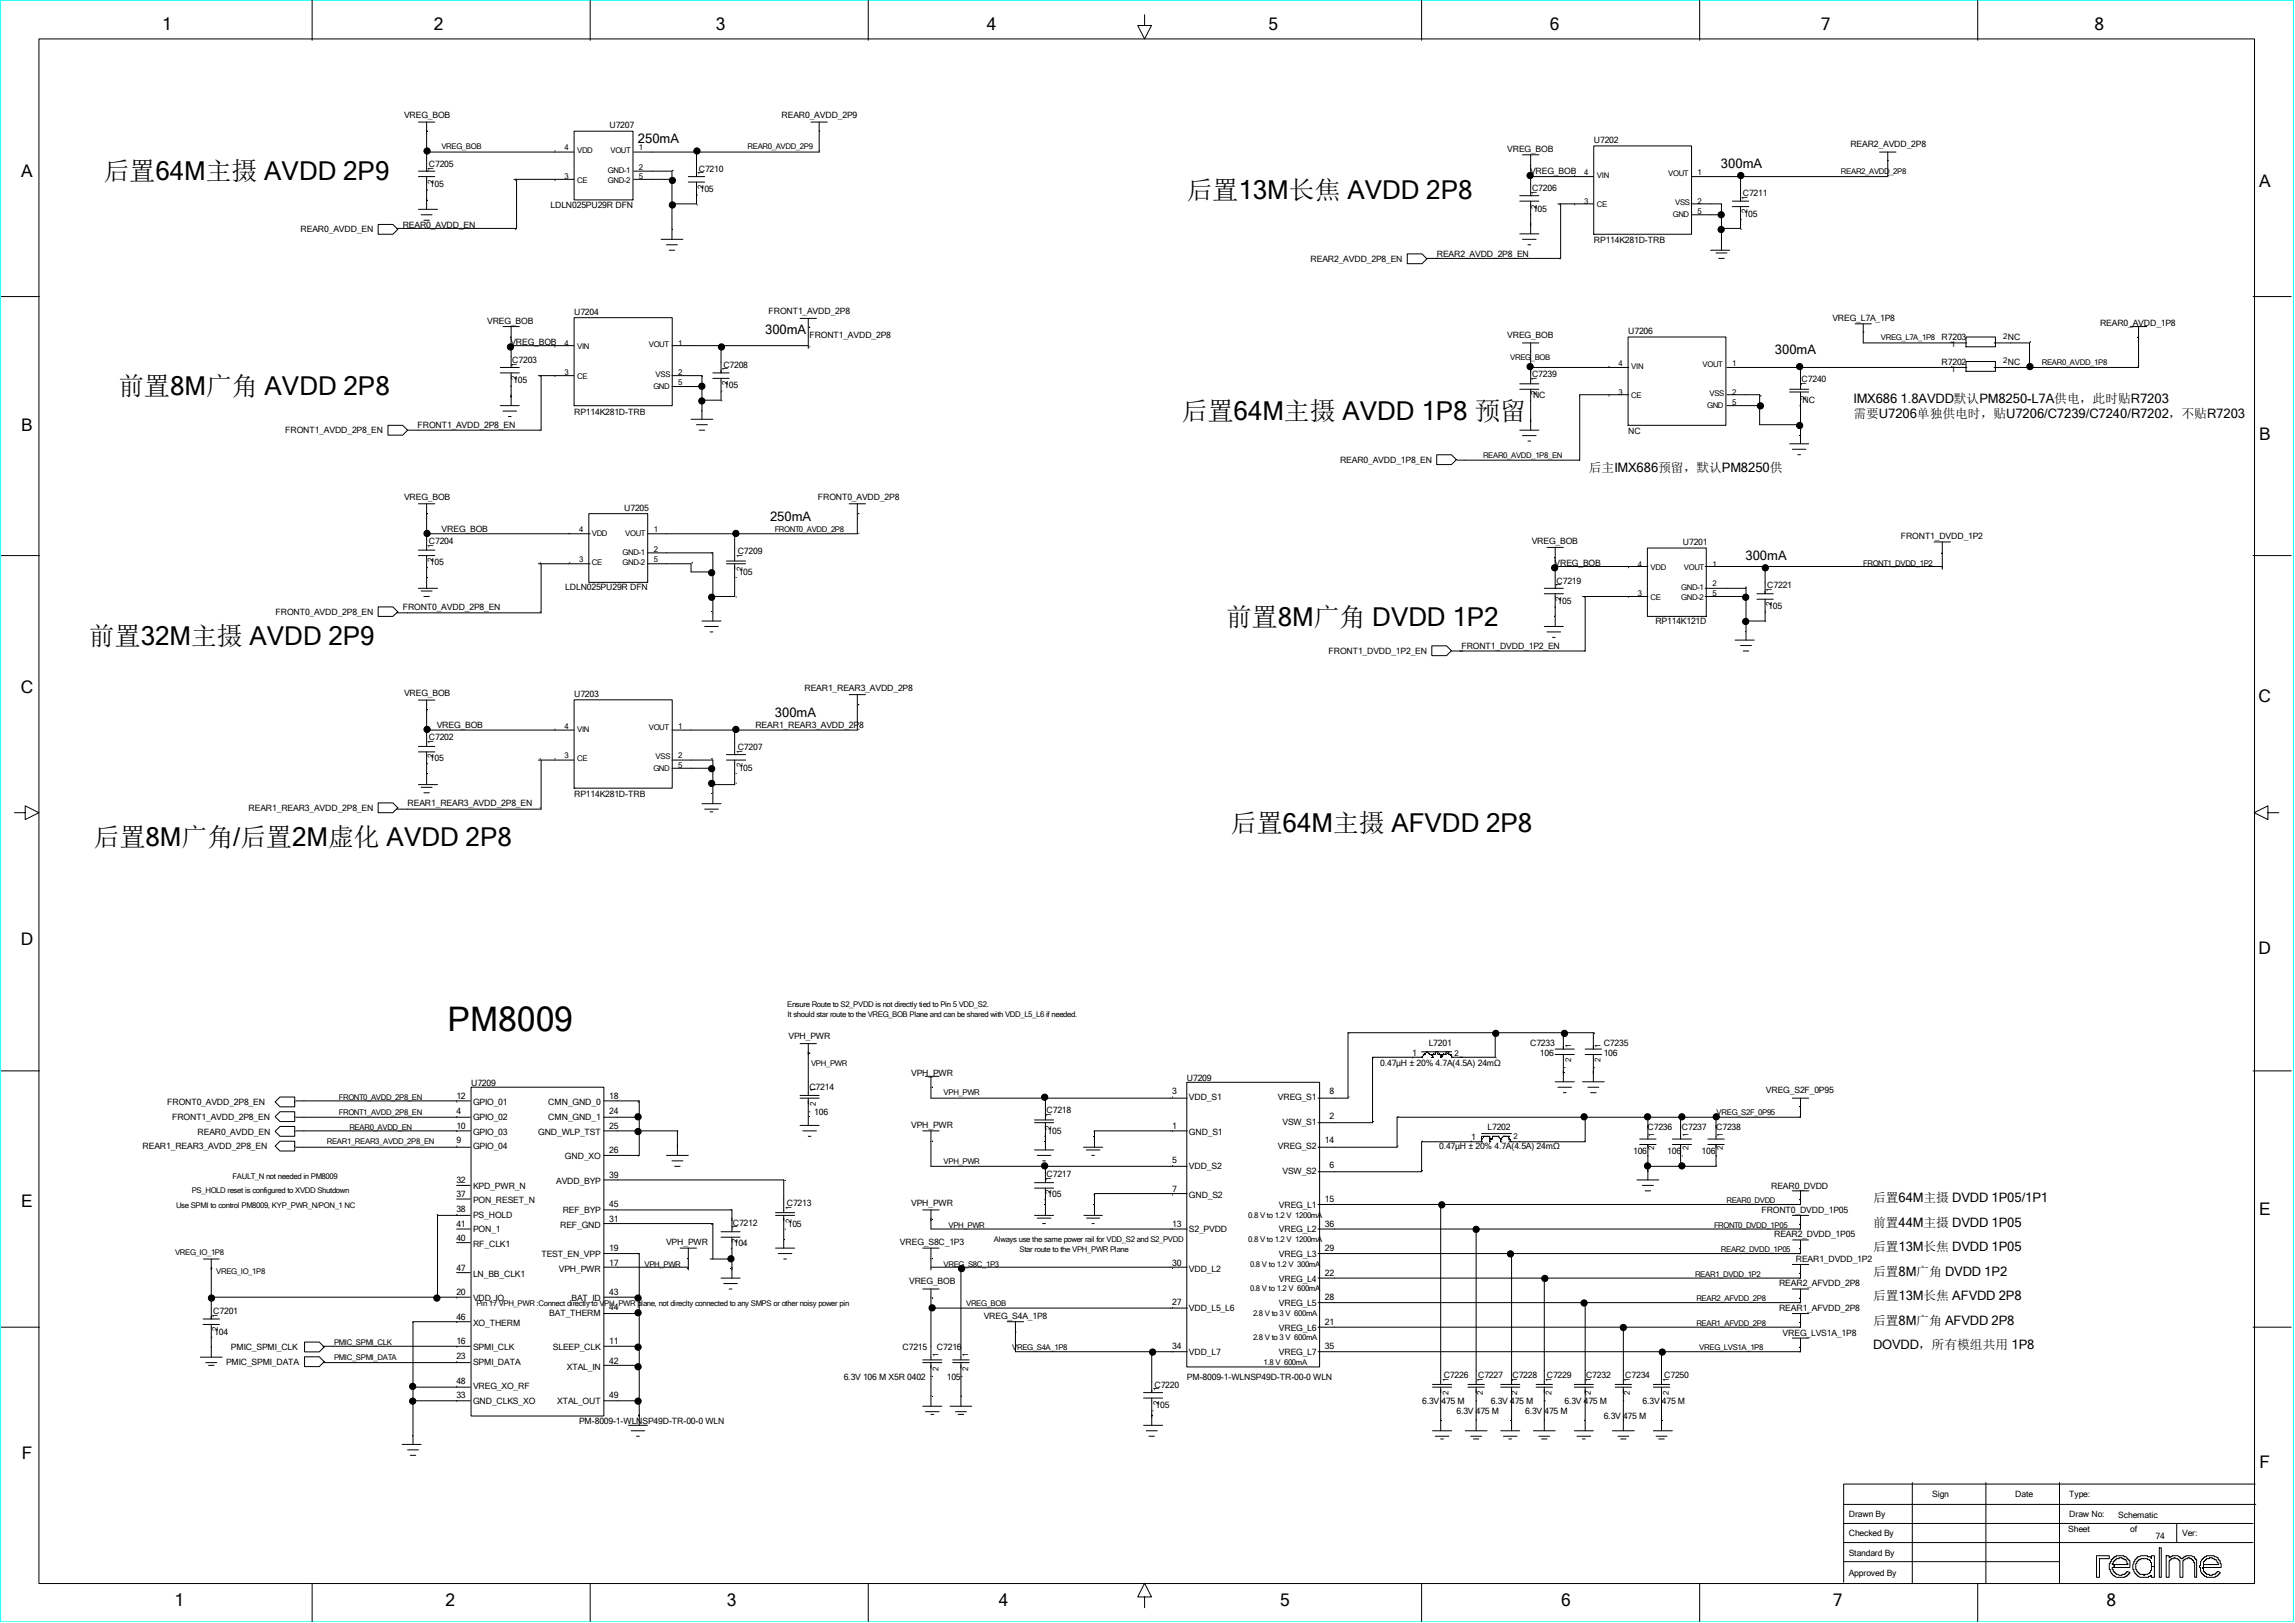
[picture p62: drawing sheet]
<svg xmlns="http://www.w3.org/2000/svg" width="297mm" height="210mm" viewBox="0 0 297 210" stroke-linecap="round" stroke-linejoin="round" font-family="sans-serif">
<defs><g id="words">
<text font-size="4.4" x="57.9" y="133.4">PM8009</text>
<g font-size="3.3">
<text x="13.4" y="23.2">后置64M主摄 AVDD 2P9</text>
<text x="153.6" y="25.8">后置13M长焦 AVDD 2P8</text>
<text x="15.3" y="51.1">前置8M广角 AVDD 2P8</text>
<text x="152.9" y="54.3">后置64M主摄 AVDD 1P8 预留</text>
<text x="11.5" y="83.5">前置32M主摄 AVDD 2P9</text>
<text x="158.7" y="80.9">前置8M广角 DVDD 1P2</text>
<text x="159.3" y="107.6">后置64M主摄 AFVDD 2P8</text>
<text x="12.1" y="109.5">后置8M广角/后置2M虚化 AVDD 2P8</text>
</g>
<g font-size="2.2">
<text x="21" y="3.8">1</text>
<text x="56.1" y="3.8">2</text>
<text x="92.6" y="3.8">3</text>
<text x="127.7" y="3.8">4</text>
<text x="164.2" y="3.8">5</text>
<text x="200.6" y="3.8">6</text>
<text x="235.7" y="3.8">7</text>
<text x="271" y="3.8">8</text>
<text x="2.8" y="23">A</text>
<text x="292.4" y="24.1">A</text>
<text x="2.8" y="55.8">B</text>
<text x="292.4" y="56.9">B</text>
<text x="2.7" y="89.7">C</text>
<text x="292.3" y="90.8">C</text>
<text x="2.7" y="122.3">D</text>
<text x="292.3" y="123.4">D</text>
<text x="2.8" y="156.1">E</text>
<text x="292.4" y="157.3">E</text>
<text x="2.8" y="188.8">F</text>
<text x="292.4" y="189.9">F</text>
<text x="22.6" y="207.8">1</text>
<text x="57.7" y="207.8">2</text>
<text x="94.1" y="207.8">3</text>
<text x="129.3" y="207.8">4</text>
<text x="165.7" y="207.8">5</text>
<text x="202" y="207.8">6</text>
<text x="237.2" y="207.8">7</text>
<text x="272.6" y="207.8">8</text>
</g>
<g font-size="1.7">
<text x="82.5" y="18.5">250mA</text>
<text x="222.7" y="21.7">300mA</text>
<text x="99" y="43.3">300mA</text>
<text x="229.7" y="45.8">300mA</text>
<text x="239.9" y="52.2">IMX686 1.8AVDD默认PM8250-L7A供电，此时贴R7203</text>
<text x="239.9" y="54.1">需要U7206单独供电时，贴U7206/C7239/C7240/R7202，不贴R7203</text>
<text x="205.6" y="61">后主IMX686预留，默认PM8250供</text>
<text x="99.7" y="67.4">250mA</text>
<text x="225.9" y="72.5">300mA</text>
<text x="100.3" y="92.8">300mA</text>
<text x="242.4" y="155.5">后置64M主摄 DVDD 1P05/1P1</text>
<text x="242.4" y="158.7">前置44M主摄 DVDD 1P05</text>
<text x="242.4" y="161.9">后置13M长焦 DVDD 1P05</text>
<text x="242.4" y="165.1">后置8M广角 DVDD 1P2</text>
<text x="242.4" y="168.2">后置13M长焦 AFVDD 2P8</text>
<text x="242.4" y="171.4">后置8M广角 AFVDD 2P8</text>
<text x="242.4" y="174.6">DOVDD，所有模组共用 1P8</text>
</g>
<g font-size="1.1">
<text x="52.3" y="15.2">VREG_BOB</text>
<text x="78.9" y="16.6">U7207</text>
<text x="101.1" y="15.2">REAR0_AVDD_2P9</text>
<text x="55.5" y="21.6">C7205</text>
<text x="90.4" y="22.2">C7210</text>
<text x="195" y="19.7">VREG_BOB</text>
<text x="198" y="22.5">VREG_BOB</text>
<text x="206.3" y="18.5">U7202</text>
<text x="239.5" y="19">REAR2_AVDD_2P8</text>
<text x="52.1" y="29.4">REAR0_AVDD_EN</text>
<text x="55.6" y="24.2">105</text>
<text x="71.3" y="26.9">LDLN025PU29R DFN</text>
<text x="90.6" y="24.9">105</text>
<text x="198.3" y="24.7">C7206</text>
<text x="198.4" y="27.4">105</text>
<text x="225.5" y="25.4">C7211</text>
<text x="225.7" y="28">105</text>
<text x="38.9" y="30.1">REAR0_AVDD_EN</text>
<text x="169.6" y="33.9">REAR2_AVDD_2P8_EN</text>
<text x="185.9" y="33.3">REAR2_AVDD_2P8_EN</text>
<text x="206.3" y="31.5">RP114K281D-TRB</text>
<text x="63" y="41.9">VREG_BOB</text>
<text x="74.3" y="40.7">U7204</text>
<text x="99.5" y="40.6">FRONT1_AVDD_2P8</text>
<text x="237.1" y="41.5">VREG_L7A_1P8</text>
<text x="66" y="44.6">VREG_BOB</text>
<text x="66.3" y="46.9">C7203</text>
<text x="93.6" y="47.6">C7208</text>
<text x="104.7" y="43.7">FRONT1_AVDD_2P8</text>
<text x="195" y="43.8">VREG_BOB</text>
<text x="210.7" y="43.2">U7206</text>
<text x="251.3" y="44">R7203</text>
<text x="251.3" y="47.2">R7202</text>
<text x="271.8" y="42.1">REAR0_AVDD_1P8</text>
<text x="66.4" y="49.6">105</text>
<text x="74.3" y="53.7">RP114K281D-TRB</text>
<text x="93.7" y="50.2">105</text>
<text x="198.3" y="48.8">C7239</text>
<text x="198.4" y="51.5">NC</text>
<text x="233.2" y="49.5">C7240</text>
<text x="233.3" y="52.1">NC</text>
<text x="36.9" y="56.1">FRONT1_AVDD_2P8_EN</text>
<text x="54" y="55.4">FRONT1_AVDD_2P8_EN</text>
<text x="173.4" y="59.9">REAR0_AVDD_1P8_EN</text>
<text x="210.7" y="56.2">NC</text>
<text x="52.3" y="64.7">VREG_BOB</text>
<text x="105.8" y="64.7">FRONT0_AVDD_2P8</text>
<text x="55.5" y="70.4">C7204</text>
<text x="57.2" y="68.8">VREG_BOB</text>
<text x="80.8" y="66.1">U7205</text>
<text x="95.5" y="71.7">C7209</text>
<text x="198.2" y="70.4">VREG_BOB</text>
<text x="217.8" y="70.6">U7201</text>
<text x="246" y="69.8">FRONT1_DVDD_1P2</text>
<text x="55.6" y="73.1">105</text>
<text x="73.2" y="76.4">LDLN025PU29R DFN</text>
<text x="95.6" y="74.4">105</text>
<text x="201.2" y="73.2">VREG_BOB</text>
<text x="201.4" y="75.5">C7219</text>
<text x="228.7" y="76.1">C7221</text>
<text x="35.6" y="79.6">FRONT0_AVDD_2P8_EN</text>
<text x="52.1" y="78.9">FRONT0_AVDD_2P8_EN</text>
<text x="189.1" y="84">FRONT1_DVDD_1P2_EN</text>
<text x="201.6" y="78.2">105</text>
<text x="214.2" y="80.8">RP114K121D</text>
<text x="228.8" y="78.8">105</text>
<text x="104.1" y="89.4">REAR1_REAR3_AVDD_2P8</text>
<text x="171.9" y="84.6">FRONT1_DVDD_1P2_EN</text>
<text x="52.3" y="90.1">VREG_BOB</text>
<text x="55.5" y="95.8">C7202</text>
<text x="56.5" y="94.1">VREG_BOB</text>
<text x="74.3" y="90.2">U7203</text>
<text x="97.8" y="94.1">REAR1_REAR3_AVDD_2P8</text>
<text x="55.6" y="98.5">105</text>
<text x="95.5" y="97.1">C7207</text>
<text x="95.6" y="99.7">105</text>
<text x="32.2" y="104.9">REAR1_REAR3_AVDD_2P8_EN</text>
<text x="52.8" y="104.3">REAR1_REAR3_AVDD_2P8_EN</text>
<text x="74.3" y="103.2">RP114K281D-TRB</text>
<text x="102" y="134.5">VPH_PWR</text>
<text x="178.6" y="137.9">0.47μH ± 20% 4.7A(4.5A) 24mΩ</text>
<text x="182.8" y="136.6">1</text>
<text x="184.9" y="135.4">L7201</text>
<text x="198" y="135.4">C7233</text>
<text x="199.3" y="136.6">106</text>
<text x="207.5" y="135.4">C7235</text>
<text x="207.5" y="136.6">106</text>
<text x="21.6" y="143">FRONT0_AVDD_2P8_EN</text>
<text x="59.1" y="142.2">12</text>
<text x="61" y="140.5">U7209</text>
<text x="61.2" y="143">GPIO_01</text>
<text x="71" y="143">CMN_GND_0</text>
<text x="78.8" y="142.2">18</text>
<text x="104.7" y="141.1">C7214</text>
<text x="117.9" y="139.2">VPH_PWR</text>
<text x="151.7" y="141.6">3</text>
<text x="153.6" y="139.8">U7209</text>
<text x="153.9" y="142.4">VDD_S1</text>
<text x="165.4" y="142.4">VREG_S1</text>
<text x="172.1" y="141.6">8</text>
<text x="228.5" y="141.5">VREG_S2F_0P95</text>
<text x="18.5" y="148.7">REAR1_REAR3_AVDD_2P8_EN</text>
<text x="22.3" y="144.9">FRONT1_AVDD_2P8_EN</text>
<text x="25.6" y="146.8">REAR0_AVDD_EN</text>
<text x="59.1" y="147.9">9</text>
<text x="59.1" y="146">10</text>
<text x="59.1" y="144.1">4</text>
<text x="61.2" y="144.9">GPIO_02</text>
<text x="61.2" y="146.8">GPIO_03</text>
<text x="61.2" y="148.7">GPIO_04</text>
<text x="69.6" y="146.8">GND_WLP_TST</text>
<text x="71" y="144.9">CMN_GND_1</text>
<text x="73.1" y="150">GND_XO</text>
<text x="78.8" y="149.2">26</text>
<text x="78.8" y="146">25</text>
<text x="78.8" y="144.1">24</text>
<text x="105.4" y="144.3">106</text>
<text x="117.9" y="145.9">VPH_PWR</text>
<text x="135.4" y="144">C7218</text>
<text x="135.6" y="146.7">105</text>
<text x="151.7" y="146">1</text>
<text x="153.9" y="146.8">GND_S1</text>
<text x="165.4" y="148.7">VREG_S2</text>
<text x="166" y="145.5">VSW_S1</text>
<text x="171.5" y="147.9">14</text>
<text x="172.1" y="144.8">2</text>
<text x="186.2" y="148.7">0.47μH ± 20% 4.7A(4.5A) 24mΩ</text>
<text x="190.4" y="147.4">1</text>
<text x="192.5" y="146.2">L7202</text>
<text x="211.4" y="149.3">106</text>
<text x="213.2" y="146.2">C7236</text>
<text x="215.8" y="149.3">106</text>
<text x="217.7" y="146.2">C7237</text>
<text x="220.2" y="149.3">106</text>
<text x="222.1" y="146.2">C7238</text>
<text x="59.1" y="154.9">37</text>
<text x="59.1" y="153">32</text>
<text x="61.2" y="153.8">KPD_PWR_N</text>
<text x="61.2" y="155.7">PON_RESET_N</text>
<text x="72" y="153.2">AVDD_BYP</text>
<text x="78.8" y="152.4">39</text>
<text x="135.4" y="152.3">C7217</text>
<text x="135.6" y="154.9">105</text>
<text x="151.7" y="154.3">7</text>
<text x="151.7" y="150.5">5</text>
<text x="153.9" y="151.3">VDD_S2</text>
<text x="153.9" y="155">GND_S2</text>
<text x="166" y="151.9">VSW_S2</text>
<text x="171.5" y="155.5">15</text>
<text x="172.1" y="151.1">6</text>
<text x="229.2" y="153.8">REAR0_DVDD</text>
<text x="59.1" y="160.6">40</text>
<text x="59.1" y="158.7">41</text>
<text x="59.1" y="156.8">38</text>
<text x="61.2" y="157.6">PS_HOLD</text>
<text x="61.2" y="159.5">PON_1</text>
<text x="61.2" y="161.4">RF_CLK1</text>
<text x="72.5" y="158.8">REF_GND</text>
<text x="72.8" y="156.9">REF_BYP</text>
<text x="78.8" y="161.9">19</text>
<text x="78.8" y="158.1">31</text>
<text x="78.8" y="156.2">45</text>
<text x="86.2" y="161.1">VPH_PWR</text>
<text x="94.8" y="158.6">C7212</text>
<text x="95" y="161.2">104</text>
<text x="101.8" y="156">C7213</text>
<text x="101.9" y="158.7">105</text>
<text x="116.5" y="161.1">VREG_S8C_1P3</text>
<text x="117.9" y="156">VPH_PWR</text>
<text x="151.7" y="158.7">13</text>
<text x="153.9" y="159.5">S2_PVDD</text>
<text x="165.5" y="156.3">VREG_L1</text>
<text x="165.5" y="159.5">VREG_L2</text>
<text x="171.5" y="161.9">29</text>
<text x="171.5" y="158.7">36</text>
<text x="227.9" y="156.9">FRONT0_DVDD_1P05</text>
<text x="229.6" y="160.1">REAR2_DVDD_1P05</text>
<text x="59.1" y="167.6">20</text>
<text x="59.1" y="164.4">47</text>
<text x="61.2" y="165.2">LN_BB_CLK1</text>
<text x="70.1" y="162.6">TEST_EN_VPP</text>
<text x="72.3" y="164.5">VPH_PWR</text>
<text x="78.8" y="167.6">43</text>
<text x="78.8" y="163.8">17</text>
<text x="117.7" y="166.2">VREG_BOB</text>
<text x="151.7" y="163.8">30</text>
<text x="153.9" y="164.5">VDD_L2</text>
<text x="165.5" y="162.6">VREG_L3</text>
<text x="165.5" y="165.8">VREG_L4</text>
<text x="171.5" y="165.1">22</text>
<text x="230.2" y="166.5">REAR2_AFVDD_2P8</text>
<text x="232.4" y="163.3">REAR1_DVDD_1P2</text>
<text x="27.6" y="170">C7201</text>
<text x="27.7" y="172.7">104</text>
<text x="59.1" y="173.9">16</text>
<text x="59.1" y="170.8">46</text>
<text x="61.2" y="168.4">VDD_IO</text>
<text x="61.2" y="171.5">XO_THERM</text>
<text x="71.1" y="170.3">BAT_THERM</text>
<text x="74" y="168.4">BAT_ID</text>
<text x="78.8" y="173.9">11</text>
<text x="78.8" y="169.5">44</text>
<text x="127.3" y="170.6">VREG_S4A_1P8</text>
<text x="151.7" y="168.9">27</text>
<text x="153.9" y="169.6">VDD_L5_L6</text>
<text x="165.5" y="169">VREG_L5</text>
<text x="165.5" y="172.2">VREG_L6</text>
<text x="171.5" y="171.4">21</text>
<text x="171.5" y="168.2">28</text>
<text x="230.2" y="169.6">REAR1_AFVDD_2P8</text>
<text x="230.7" y="172.8">VREG_LVS1A_1P8</text>
<text x="29.3" y="176.6">PMIC_SPMI_DATA</text>
<text x="29.9" y="174.7">PMIC_SPMI_CLK</text>
<text x="59.1" y="179">48</text>
<text x="59.1" y="175.8">23</text>
<text x="61.2" y="174.7">SPMI_CLK</text>
<text x="61.2" y="176.6">SPMI_DATA</text>
<text x="61.2" y="179.8">VREG_XO_RF</text>
<text x="71.6" y="174.7">SLEEP_CLK</text>
<text x="73.4" y="177.2">XTAL_IN</text>
<text x="78.8" y="176.5">42</text>
<text x="109.2" y="178.5">6.3V 106 M X5R 0402</text>
<text x="116.8" y="174.7">C7215</text>
<text x="121.3" y="174.7">C7216</text>
<text x="122.5" y="178.5">105</text>
<text x="149.4" y="179.5">C7220</text>
<text x="151.7" y="174.6">34</text>
<text x="153.6" y="178.5">PM-8009-1-WLNSP49D-TR-00-0 WLN</text>
<text x="153.9" y="175.3">VDD_L7</text>
<text x="165.5" y="175.3">VREG_L7</text>
<text x="171.5" y="174.6">35</text>
<text x="186.8" y="178.3">C7226</text>
<text x="191.3" y="178.3">C7227</text>
<text x="195.7" y="178.3">C7228</text>
<text x="200.2" y="178.3">C7229</text>
<text x="205.3" y="178.3">C7232</text>
<text x="210.3" y="178.3">C7234</text>
<text x="215.4" y="178.3">C7250</text>
<text x="59.1" y="180.9">33</text>
<text x="61.2" y="181.7">GND_CLKS_XO</text>
<text x="72.1" y="181.7">XTAL_OUT</text>
<text x="74.9" y="184.2">PM-8009-1-WLNSP49D-TR-00-0 WLN</text>
<text x="78.8" y="180.9">49</text>
<text x="149.5" y="182.2">105</text>
<text x="184" y="181.7">6.3V 475 M</text>
<text x="188.5" y="183">6.3V 475 M</text>
<text x="192.9" y="181.7">6.3V 475 M</text>
<text x="197.4" y="183">6.3V 475 M</text>
<text x="202.5" y="181.7">6.3V 475 M</text>
<text x="207.5" y="183.6">6.3V 475 M</text>
<text x="212.6" y="181.7">6.3V 475 M</text>
<text x="239.3" y="196.3">Drawn By</text>
<text x="250" y="193.7">Sign</text>
<text x="260.8" y="193.7">Date</text>
<text x="267.8" y="193.7">Type:</text>
<text x="267.8" y="196.3">Draw No:</text>
<text x="274.1" y="196.4">Schematic</text>
<text x="239.3" y="198.8">Checked By</text>
<text x="239.3" y="201.3">Standard By</text>
<text x="239.3" y="203.9">Approved By</text>
<text x="267.7" y="198.3">Sheet</text>
<text x="275.7" y="198.3">of</text>
<text x="279" y="199.2">74</text>
<text x="282.4" y="198.8">Ver:</text>
</g>
<g font-size="1">
<text x="56.1" y="23.8" transform="rotate(-90 56.1 23.8)">2</text>
<text x="56.1" y="22.1" transform="rotate(-90 56.1 22.1)">1</text>
<text x="57.1" y="19.3">VREG_BOB</text>
<text x="73" y="19.4">4</text>
<text x="73" y="23.2">3</text>
<text x="74.7" y="23.6">CE</text>
<text x="74.7" y="19.8">VDD</text>
<text x="78.7" y="22.4">GND-1</text>
<text x="78.7" y="23.6">GND-2</text>
<text x="79" y="19.8">VOUT</text>
<text x="82.7" y="23.2">5</text>
<text x="82.7" y="21.9">2</text>
<text x="82.7" y="19.4">1</text>
<text x="91" y="22.7" transform="rotate(-90 91 22.7)">1</text>
<text x="96.7" y="19.3">REAR0_AVDD_2P9</text>
<text x="205" y="22.6">4</text>
<text x="206.7" y="23">VIN</text>
<text x="215.9" y="22.7">VOUT</text>
<text x="219.7" y="22.6">1</text>
<text x="238.2" y="22.5">REAR2_AVDD_2P8</text>
<text x="91" y="24.4" transform="rotate(-90 91 24.4)">2</text>
<text x="198.9" y="27" transform="rotate(-90 198.9 27)">2</text>
<text x="198.9" y="25.2" transform="rotate(-90 198.9 25.2)">1</text>
<text x="205" y="26.4">3</text>
<text x="206.7" y="26.8">CE</text>
<text x="216.5" y="28.1">GND</text>
<text x="216.8" y="26.6">VSS</text>
<text x="219.7" y="26.4">2</text>
<text x="219.7" y="27.7">5</text>
<text x="226.1" y="27.6" transform="rotate(-90 226.1 27.6)">2</text>
<text x="226.1" y="25.9" transform="rotate(-90 226.1 25.9)">1</text>
<text x="66.9" y="47.4" transform="rotate(-90 66.9 47.4)">1</text>
<text x="73" y="44.8">4</text>
<text x="74.7" y="45.2">VIN</text>
<text x="84" y="44.9">VOUT</text>
<text x="87.8" y="44.8">1</text>
<text x="195.4" y="46.5">VREG_BOB</text>
<text x="209.5" y="47.3">4</text>
<text x="211.1" y="47.7">VIN</text>
<text x="220.3" y="47.5">VOUT</text>
<text x="224.1" y="47.3">1</text>
<text x="243.4" y="44">VREG_L7A_1P8</text>
<text x="252.5" y="44.9">1</text>
<text x="259.2" y="43.8">2NC</text>
<text x="259.2" y="47">2NC</text>
<text x="264.2" y="47.2">REAR0_AVDD_1P8</text>
<text x="66.9" y="49.2" transform="rotate(-90 66.9 49.2)">2</text>
<text x="73" y="48.6">3</text>
<text x="74.7" y="49">CE</text>
<text x="84.6" y="50.3">GND</text>
<text x="84.8" y="48.7">VSS</text>
<text x="87.8" y="49.8">5</text>
<text x="87.8" y="48.6">2</text>
<text x="94.2" y="49.8" transform="rotate(-90 94.2 49.8)">2</text>
<text x="94.2" y="48.1" transform="rotate(-90 94.2 48.1)">1</text>
<text x="198.9" y="51.1" transform="rotate(-90 198.9 51.1)">2</text>
<text x="198.9" y="49.3" transform="rotate(-90 198.9 49.3)">1</text>
<text x="209.5" y="51.1">3</text>
<text x="211.1" y="51.5">CE</text>
<text x="220.9" y="52.8">GND</text>
<text x="221.2" y="51.3">VSS</text>
<text x="224.1" y="52.4">5</text>
<text x="224.1" y="51.1">2</text>
<text x="233.8" y="51.7" transform="rotate(-90 233.8 51.7)">2</text>
<text x="233.8" y="50" transform="rotate(-90 233.8 50)">1</text>
<text x="252.5" y="48.1">1</text>
<text x="191.9" y="59.2">REAR0_AVDD_1P8_EN</text>
<text x="56.1" y="70.9" transform="rotate(-90 56.1 70.9)">1</text>
<text x="74.9" y="68.9">4</text>
<text x="76.6" y="69.3">VDD</text>
<text x="80.6" y="71.9">GND-1</text>
<text x="80.9" y="69.3">VOUT</text>
<text x="84.6" y="71.4">2</text>
<text x="84.6" y="68.9">1</text>
<text x="100.3" y="68.8">FRONT0_AVDD_2P8</text>
<text x="56.1" y="72.7" transform="rotate(-90 56.1 72.7)">2</text>
<text x="74.9" y="72.7">3</text>
<text x="76.6" y="73.1">CE</text>
<text x="80.6" y="73.1">GND-2</text>
<text x="84.6" y="72.7">5</text>
<text x="96.1" y="73.9" transform="rotate(-90 96.1 73.9)">2</text>
<text x="96.1" y="72.2" transform="rotate(-90 96.1 72.2)">1</text>
<text x="202" y="77.7" transform="rotate(-90 202 77.7)">2</text>
<text x="202" y="76" transform="rotate(-90 202 76)">1</text>
<text x="212" y="77.2">3</text>
<text x="212" y="73.3">4</text>
<text x="213.6" y="77.6">CE</text>
<text x="213.6" y="73.8">VDD</text>
<text x="217.6" y="76.3">GND-1</text>
<text x="217.6" y="77.6">GND-2</text>
<text x="217.9" y="73.8">VOUT</text>
<text x="221.6" y="77.2">5</text>
<text x="221.6" y="73.3">1</text>
<text x="221.6" y="75.9">2</text>
<text x="229.3" y="76.6" transform="rotate(-90 229.3 76.6)">1</text>
<text x="241.1" y="73.2">FRONT1_DVDD_1P2</text>
<text x="229.3" y="78.4" transform="rotate(-90 229.3 78.4)">2</text>
<text x="73" y="94.3">4</text>
<text x="74.7" y="94.7">VIN</text>
<text x="84" y="94.4">VOUT</text>
<text x="87.8" y="94.3">1</text>
<text x="56.1" y="98" transform="rotate(-90 56.1 98)">2</text>
<text x="56.1" y="96.3" transform="rotate(-90 56.1 96.3)">1</text>
<text x="73" y="98.1">3</text>
<text x="74.7" y="98.5">CE</text>
<text x="84.6" y="99.8">GND</text>
<text x="84.8" y="98.2">VSS</text>
<text x="87.8" y="99.3">5</text>
<text x="87.8" y="98.1">2</text>
<text x="96.1" y="99.3" transform="rotate(-90 96.1 99.3)">2</text>
<text x="96.1" y="97.6" transform="rotate(-90 96.1 97.6)">1</text>
<text x="101.9" y="130.3">Ensure Route to S2_PVDD is not directly tied to Pin 5 VDD_S2.</text>
<text x="101.9" y="131.6">It should star route to the VREG_BOB Plane and can be shared with VDD_L5_L6 if needed.</text>
<text x="105" y="137.9">VPH_PWR</text>
<text x="188.2" y="136.6">2</text>
<text x="203.3" y="137.4" transform="rotate(-90 203.3 137.4)">2</text>
<text x="203.3" y="135.6" transform="rotate(-90 203.3 135.6)">1</text>
<text x="207.1" y="137.4" transform="rotate(-90 207.1 137.4)">2</text>
<text x="207.1" y="135.6" transform="rotate(-90 207.1 135.6)">1</text>
<text x="43.9" y="142.4">FRONT0_AVDD_2P8_EN</text>
<text x="105.6" y="143.1" transform="rotate(-90 105.6 143.1)">2</text>
<text x="105.6" y="141.3" transform="rotate(-90 105.6 141.3)">1</text>
<text x="122.1" y="141.7">VPH_PWR</text>
<text x="42.3" y="148.1">REAR1_REAR3_AVDD_2P8_EN</text>
<text x="43.9" y="144.3">FRONT1_AVDD_2P8_EN</text>
<text x="45.2" y="146.2">REAR0_AVDD_EN</text>
<text x="136" y="146.3" transform="rotate(-90 136 146.3)">2</text>
<text x="136" y="144.5" transform="rotate(-90 136 144.5)">1</text>
<text x="195.9" y="147.4">2</text>
<text x="214.1" y="148.8" transform="rotate(-90 214.1 148.8)">2</text>
<text x="214.1" y="147.1" transform="rotate(-90 214.1 147.1)">1</text>
<text x="218.5" y="148.8" transform="rotate(-90 218.5 148.8)">2</text>
<text x="218.5" y="147.1" transform="rotate(-90 218.5 147.1)">1</text>
<text x="222.2" y="144.3">VREG_S2F_0P95</text>
<text x="223" y="148.8" transform="rotate(-90 223 148.8)">2</text>
<text x="223" y="147.1" transform="rotate(-90 223 147.1)">1</text>
<text x="24.8" y="154.4">PS_HOLD reset is configured to XVDD Shutdown</text>
<text x="30.1" y="152.5">FAULT_N not needed in PM8009</text>
<text x="122.1" y="150.6">VPH_PWR</text>
<text x="136" y="154.5" transform="rotate(-90 136 154.5)">2</text>
<text x="136" y="152.8" transform="rotate(-90 136 152.8)">1</text>
<text x="223.4" y="155.7">REAR0_DVDD</text>
<text x="22.8" y="156.3">Use SPMI to control PM8009, KYP_PWR_N/PON_1 NC</text>
<text x="95.4" y="160.8" transform="rotate(-90 95.4 160.8)">2</text>
<text x="95.4" y="159.1" transform="rotate(-90 95.4 159.1)">1</text>
<text x="102.4" y="158.3" transform="rotate(-90 102.4 158.3)">2</text>
<text x="102.4" y="156.5" transform="rotate(-90 102.4 156.5)">1</text>
<text x="122.7" y="158.8">VPH_PWR</text>
<text x="128.6" y="160.7">Always use the same power rail for VDD_S2 and S2_PVDD</text>
<text x="161.5" y="157.6">0.8 V to 1.2 V 1200mA</text>
<text x="161.5" y="160.7">0.8 V to 1.2 V 1200mA</text>
<text x="221.8" y="158.8">FRONT0_DVDD_1P05</text>
<text x="22.7" y="162.4">VREG_IO_1P8</text>
<text x="28" y="164.8">VREG_IO_1P8</text>
<text x="83.4" y="163.9">VPH_PWR</text>
<text x="122.1" y="163.9">VREG_S8C_1P3</text>
<text x="131.9" y="162">Star route to the VPH_PWR Plane</text>
<text x="161.8" y="163.9">0.8 V to 1.2 V 300mA</text>
<text x="161.8" y="167.1">0.8 V to 1.2 V 600mA</text>
<text x="219.4" y="165.2">REAR1_DVDD_1P2</text>
<text x="222.7" y="162">REAR2_DVDD_1P05</text>
<text x="28.2" y="172.2" transform="rotate(-90 28.2 172.2)">2</text>
<text x="28.2" y="170.5" transform="rotate(-90 28.2 170.5)">1</text>
<text x="61.6" y="169">Pin 17 VPH_PWR :Connect directly to VPH_PWR plane, not direclty connected to any SMPS or other noisy power pin</text>
<text x="125" y="169">VREG_BOB</text>
<text x="162.2" y="170.3">2.8 V to 3 V 600mA</text>
<text x="162.2" y="173.4">2.8 V to 3 V 600mA</text>
<text x="219.5" y="168.4">REAR2_AFVDD_2P8</text>
<text x="219.5" y="171.5">REAR1_AFVDD_2P8</text>
<text x="43.2" y="174.1">PMIC_SPMI_CLK</text>
<text x="43.2" y="176">PMIC_SPMI_DATA</text>
<text x="121.5" y="177.3" transform="rotate(-90 121.5 177.3)">2</text>
<text x="121.5" y="175.6" transform="rotate(-90 121.5 175.6)">1</text>
<text x="125.3" y="177.3" transform="rotate(-90 125.3 177.3)">2</text>
<text x="125.3" y="175.6" transform="rotate(-90 125.3 175.6)">1</text>
<text x="131" y="174.7">VREG_S4A_1P8</text>
<text x="163.5" y="176.6">1.8 V 600mA</text>
<text x="187.4" y="178.8" transform="rotate(-90 187.4 178.8)">1</text>
<text x="191.9" y="178.8" transform="rotate(-90 191.9 178.8)">1</text>
<text x="196.3" y="178.8" transform="rotate(-90 196.3 178.8)">1</text>
<text x="200.8" y="178.8" transform="rotate(-90 200.8 178.8)">1</text>
<text x="205.9" y="178.8" transform="rotate(-90 205.9 178.8)">1</text>
<text x="210.9" y="178.8" transform="rotate(-90 210.9 178.8)">1</text>
<text x="216" y="178.8" transform="rotate(-90 216 178.8)">1</text>
<text x="219.9" y="174.7">VREG_LVS1A_1P8</text>
<text x="150" y="181.8" transform="rotate(-90 150 181.8)">2</text>
<text x="150" y="180" transform="rotate(-90 150 180)">1</text>
<text x="187.4" y="180.5" transform="rotate(-90 187.4 180.5)">2</text>
<text x="191.9" y="180.5" transform="rotate(-90 191.9 180.5)">2</text>
<text x="196.3" y="180.5" transform="rotate(-90 196.3 180.5)">2</text>
<text x="200.8" y="180.5" transform="rotate(-90 200.8 180.5)">2</text>
<text x="205.9" y="180.5" transform="rotate(-90 205.9 180.5)">2</text>
<text x="210.9" y="180.5" transform="rotate(-90 210.9 180.5)">2</text>
<text x="216" y="180.5" transform="rotate(-90 216 180.5)">2</text>
</g>
</g></defs>
<path d="M.1 0h296.7v209.8h-296.7z" fill="none" stroke="#0ff" stroke-width=".13"/>
<g fill="none" stroke="#000" stroke-width=".13">
<path d="M40.4 0v5.2M76.4 0v5.2M112.4 0v5.2M184 0v5.2M220 0v5.2M255.9 0v5.2M5 5h286.8v199.9h-286.8zM54.2 15.8h2.1M55.2 15.8v6.3M55.2 19.7h19.1M74.3 17h7.6v8.9h-7.6zM90.1 19.7v3.2"/>
<path d="M105 15.8h2.1M106 15.8v3.9h-24M148.1 1.9v1.4h.9l-.9 1.7-.9-1.7h.9M206.2 18.9h12.7v11.4h-12.7zM243.2 19.7h2.2M244.3 19.7v3.2h-25.4M.2 38.4h4.9M48.9 29h1.9l.7 .7-.7 .6h-1.9zM54.2 22.9h2.1M54.2 22.1h2.1M54.2 27.1h2.4M54.5 27.8h1.4"/>
<path d="M54.9 28.5h.7M55.2 22.1h.1M55.2 22.9v4.2M66.5 23.2h7.8M66.9 23.2v6.4h-15.6M82 22.1h5v8.9M82 23.2h5M85.5 31h2.9M86.3 31.7h1.4M86.6 32.4h.7M89.1 23.6h2.1M89.1 22.9h2.1"/>
<path d="M90.1 23.6v2.8h-3.1M182.1 32.9h1.9l.7 .6-.7 .6h-1.9zM196.7 26h2.4M196.7 25.3h2.4M196.7 30.3h2.4M197 31h1.8M197 20h2.1M197.7 31.7h.4M198.1 25.3h.1M198.1 22.9h8.1M198.1 20v5.3M198.1 26v4.3"/>
<path d="M201.6 26.4h4.6M202 26.4v7h-17.3M218.9 27.8h3.9M218.9 26.4h3.9v6M221.4 32.4h2.4M222.1 32.7h1.4M222.4 33.4h.7M224.2 26.7h2.1M224.2 26h2.1M225.2 26.7v2.9h-2.4M225.2 22.9v3.1M291.6 38.4h4.9"/>
<path d="M50.2 55h1.9l.6 .7-.6 .6h-1.9zM64.7 48.3h2.5M64.7 47.5h2.5M64.7 52.5h2.5M65.1 42.3h2.1M65.1 53.2h1.8M65.8 53.9h.3M66.1 47.5h.1M66.1 42.3v5.2M66.1 48.3v4.2M66.1 44.7h8.2M69.7 48.6h4.6"/>
<path d="M70 48.6v7.1h-17.3M74.3 41.1h12.7v11.4h-12.7zM87 48.6h3.8v5.6M87 44.7h17.6M87 50h3.8M89.4 54.2h2.9M90.1 55h1.4M90.5 55.7h.7M92.3 49h2.1M92.3 48.3h2.1M93.3 44.7v3.6M93.3 49v2.8h-2.5"/>
<path d="M103.5 41.2h2.2M104.6 41.2v3.9M185.9 58.8h1.9l.7 .7-.7 .6h-1.9zM196.7 55.7h2.4M196.7 50.4h2.4M196.7 49.7h2.4M197 44.4h2.1M197 56.4h1.8M197.7 57.1h.4M198.1 47.5h12.7M198.1 44.4v5.3M198.1 50.4v5.3"/>
<path d="M210.7 43.6h12.7v11.4h-12.7zM210.8 51.1h-6.4v8.4h-15.8M223.5 47.5h31M223.5 52.5h4.2M223.5 51.1h4.2v3.9h5.3M231.6 50.7h2.5M231.6 50.4h2.5M231.6 57.4h2.5M232 58.1h1.7M232.7 58.8h.3M233 47.5v2.9M233 50.7v6.7"/>
<path d="M240.1 41.9h2.1M241.1 41.9v2.5h13.4M254.4 43.6h3.8v1.3h-3.8zM254.4 46.8h3.8v1.2h-3.8zM258.1 44.4h4.5v3.1M275.7 42.3h2.1M276.8 42.3v5.2h-18.7M.2 71.9h4.9M48.9 78.5h1.9l.7 .7-.7 .6h-1.9zM54.2 65.2h2.1M54.2 71.9h2.1M54.2 71.2h2.1"/>
<path d="M54.2 76.1h2.4M54.5 76.5h1.4M54.9 77.2h.7M55.2 65.2v6M55.2 71.9v4.2M55.2 69.1h21.2M69.7 72.9h6.7M70 72.9v6.4h-18.7M76.2 66.5h7.6v8.9h-7.6zM83.8 71.5h8.5v8.9M83.8 72.9h5.6v1.1h2.9M94 72.9h2.5"/>
<path d="M94 72.6h2.5M95.1 69.1v3.5M95.1 72.9v4.3h-3.2M109.9 65.2h2.1M110.9 65.2v3.9h-27.1M199.8 76.1h2.5M199.8 76.8h2.5M200.2 70.8h2.1M201.3 76.1h.1M201.3 73.3h12M201.3 70.8v5.3M201.3 76.8v4.3"/>
<path d="M204.8 77.2h8.5M205.1 77.2v7h-17.2M213.2 70.9h7.6v8.9h-7.6zM220.7 76.1h5.3v6.7M220.7 77.2h5.3M220.7 73.3h30.7M227.4 77.5h2.1M227.4 76.8h2.1M228.4 77.5v2.9h-2.4M228.4 73.3v3.5M250.3 70.1h2.1M251.4 70.1v3.6"/>
<path d="M291.6 71.9h4.9M54.2 90.6h2.1M54.2 97.3h2.1M54.2 96.6h2.1M55.2 90.6v6M55.2 97.3v4.2M55.2 94.5h19.1M69.7 98.3h4.6M70 98.3v6.4h-18.7M74.3 90.6h12.7v11.4h-12.7zM87 98.3h5.3v5.7M87 99.4h5.3"/>
<path d="M90.8 80.4h2.5M91.2 81.1h1.8M91.9 81.8h.4M94 98.3h2.5M94 97.6h2.5M95.1 97.6h.1M95.1 94.5v3.1M95.1 98.3v3.2h-3.2M109.9 89.9h2.1M110.9 89.9v4.6h-23.9M185.3 83.6h1.9l.6 .6-.6 .6h-1.9zM199.8 81.1h2.5"/>
<path d="M200.2 81.8h1.8M200.9 82.5h.4M224.5 82.8h2.5M225.2 83.5h1.5M225.6 84.2h.7M1.9 105.2h1.4v-.9l1.7 .9-1.7 .8v-.8M48.9 103.9h1.9l.7 .6-.7 .7h-1.9zM54.2 101.5h2.4M54.5 101.9h1.4M54.9 102.6h.7M90.8 104h2.5M91.2 104.7h1.8"/>
<path d="M91.9 105h.4M293.5 105.2v-.9l-1.8 .9 1.8 .8v-.8h1.4M.2 138.6h4.9M103.5 135h2.2M104.6 135v6.7M119.8 139.3h1.7M120.5 139.3v2.8h33.1M184 136.8h.1M184 136.8h-6.4v8.5h-7M184 136.1h3.9M184.3 136.4h.1M184.7 136.1h.1"/>
<path d="M184.7 136.1l.3 .3M184.7 136.1l-.7 .7M185 136.4h.1M185.4 136.4h.1M185.4 136.8h.1M185.4 136.4v.4M185.7 136.1v.3h-.7M186.1 136.1v.3h.3M186.4 136.8h.1M186.4 136.4h.1M186.4 136.4v.4M186.8 136.4h.1"/>
<path d="M186.8 136.4l-.4 .4M187.1 136.1v.3h-.3M187.5 136.4h.1M187.5 136.4h.4v.4M187.5 136.1v.3M187.9 136.8h.1M193.5 133.6v3.2h-5.6M201.3 136.4h2.4M201.3 135.7h2.4M201.3 140h2.4M202.3 133.6v2.1M202.3 136.4v3.6"/>
<path d="M204.8 140h2.8M205.1 136.4h2.2M205.1 135.7h2.2M206.2 135.7v-2.1h-31.8v8.5h-3.8M206.2 136.4v3.6M291.6 138.6h4.9M35.6 148.3l.6-.6h1.9v1.2h-1.9zM35.6 142.6l.6-.7h1.9v1.3h-1.9zM35.6 144.5l.6-.7h1.9v1.3h-1.9zM35.6 146.4l.6-.6h1.9v1.2h-1.9zM38.3 146.3h22.6M38.3 142.4h22.6"/>
<path d="M38.3 144.6h22.6M38.3 148.4h22.6M59.1 153.4h1.8M59.1 159h1.8M59.1 155.1h1.8M60.9 157.3h-4.3v10.5M61 140.7h17.1v42.5h-17.1zM78.1 158.3h14.2v4.6M78.1 146.3h9.6v3.2M78.1 142.4h4.6v7.1h-4.6M78.1 152.7h23.3v4.2M78.1 156.6h16.6v2.8"/>
<path d="M78.1 144.6h4.6M86.3 149.5h2.8M87 150.2h1.4M87.3 150.9h.7M93.3 159.4h2.5M100.4 157.3h2.4M100.4 156.9h2.4M101.4 157.3v4.2M103.5 142.1h2.5M103.5 145.6h2.5M103.5 141.7h2.5M103.9 146.3h1.8"/>
<path d="M104.6 142.1v3.5M104.6 147h.4M119.4 146.3h2.1M119.4 156.6h2.1M120.5 146.3v4.6h33.1M120.5 156.6v2.4h33.1M133.9 157.3h2.4M133.9 153.7h2.4M133.9 153h2.4M133.9 148.8h2.4M133.9 145.3h2.4M133.9 144.9h2.4"/>
<path d="M134.2 157.6h1.8M134.2 149.5h1.8M134.9 158.3h.4M134.9 150.2h.4M135.3 142.1v2.8M135.3 145.3v3.5M135.3 150.9v2.1M135.3 153.7v3.6M140.2 157.3h2.5M140.2 148.4h2.5M140.6 157.6h1.7M140.6 148.8h1.7"/>
<path d="M141.3 158.3h.3M141.3 149.5h.3M153.6 140h17.2v36.9h-17.2zM153.6 146.3h-12v2.1M153.6 154.4h-12v2.9M186.4 155.8v23.3M191 159v20.1M191.7 147.4h.1M191.7 147.7h.1M191.7 147.7h-7.7v3.9h-13.4M191.7 147.7v-.7h1.1v.7M191.7 146.7h3.9"/>
<path d="M192.1 147h.1M192.4 147h.1M192.8 147.7h.1M192.8 147.4h.1M193.1 147h.1M193.1 147v.4h-.3M193.1 147h.8M193.9 147h.1M193.9 147l.3 .4M194.2 147.4h.1M194.2 147.7h.1M194.2 147.4v.3"/>
<path d="M194.6 147h.1M194.6 147h.7M194.6 147l-.4 .4M195.3 147.4h.1M195.3 147h.1M195.3 147.4l.3 .3M195.3 147v.4M201.6 140.7h1.8M202.3 141.4h.4M205.1 144.6v3.1h-9.8M205.5 140.7h1.4M205.8 141.4h.8"/>
<path d="M211.8 152.7h2.9M212.2 148.1h2.1M212.2 147.4h2.1M212.5 153.4h1.5M212.9 154.1h.7M213.3 144.6v2.8M213.3 148.1v4.6M216.4 148.1h2.5M216.4 147.4h2.5M217.5 144.6v2.8M217.5 148.1v2.8M221 148.1h2.1"/>
<path d="M221 147.4h2.1M222.1 148.1v2.8h-8.8M222.1 144.6v2.8M232 157.3h2.1M232 154.1h2.1M232 142.1h2.1M233 142.1v2.5h-52.2v3.8h-10.2M233 154.1v1.7h-62.4M233 157.3v1.7h-62.4M.2 171.7h4.9M25.9 175.6h2.9M26.3 162.9h2.1"/>
<path d="M26.3 171.4h2.1M26.3 170.7h2.1M26.6 176.3h1.4M27 176.7h.7M27.3 162.9v7.8M27.3 171.4v4.2M27.3 167.8h33.6M39.4 175.6h1.9l.7 .6-.7 .6h-1.9zM39.4 173.7h1.9l.7 .6-.7 .6h-1.9zM41.8 176.3h19.1M41.8 174.2h19.1M53.4 179.5h7.5"/>
<path d="M59.1 160.8h1.8M59.1 164.7h1.8M60.9 171h-7.5v15.9M78.1 174.2h4.6M78.1 162.2h4.6v22.2M78.1 176.7h4.6M78.1 164h11M78.1 167.8h4.6M78.1 170h4.6M88 161.5h2.1M89.1 161.5v2.8M91.9 162.9h2.8"/>
<path d="M93.3 165.4h2.5M93.3 160.1h2.5M93.7 166.1h1.7M94.4 166.8h.3M94.7 160.1v5.3M100.4 161.5h2.4M100.7 162.2h1.8M101.4 162.9h.4M119.4 176.3h2.5M119.4 161.5h2.1M119.4 166.8h2.1M119.4 176h2.5"/>
<path d="M120.5 161.5v2.8M120.5 166.8v9.2M120.5 176.3v5.7M120.5 164h33.1M120.5 169.3h33.1M123.3 176.3h2.1M123.3 176h2.1M124.4 164v12M124.4 176.3v5.7M130.4 171h2.1M131.4 171v3.9h22.2M149 174.9v5.3"/>
<path d="M185.4 179.5h2.5M185.4 179.1h2.5M186.4 179.5v5.6M190 179.5h2.1M190 179.1h2.1M191 179.5v5.6M194.2 179.5h2.5M194.2 179.1h2.5M195.6 162.2v16.9M195.6 179.5v5.6M198.8 179.5h2.1M198.8 179.1h2.1"/>
<path d="M199.8 165.4v13.7M199.8 179.5v5.6M203.7 179.5h2.5M203.7 179.1h2.5M205.1 168.5v10.6M205.1 179.5v5.6M209 179.5h2.1M209 179.1h2.1M210.1 171.7v7.4M210.1 179.5v5.6M214 179.5h2.1M214 179.1h2.1"/>
<path d="M215 174.9v4.2M215 179.5v5.6M232 160.4h2.1M232 166.8h2.1M232 163.6h2.1M232 170h2.1M232 173.1h2.1M233 160.4v1.8h-62.4M233 163.6v1.8h-62.4M233 166.8v1.7h-62.4M233 170v1.7h-62.4M233 173.1v1.8h-62.4"/>
<path d="M291.6 171.7h4.9M52 186.9h2.5M52.7 187.6h1.5M53.1 188.3h.7M53.4 181.2h7.5M78.1 181.2h4.6M81.3 184.4h2.5M81.7 185.1h1.7M82.4 185.8h.3M119.4 182h2.5M119.8 182.7h1.7M120.5 183h.3"/>
<path d="M122.9 182h2.9M123.6 182.7h1.5M124 183h.7M148 184.4h2.5M148 180.9h2.5M148 180.2h2.5M148.3 185.1h1.5M148.7 185.8h.7M149 180.9v3.5M185.4 185.1h2.5M185.7 185.8h1.8M186.4 186.2h.4"/>
<path d="M189.6 185.1h2.8M190.3 185.8h1.4M190.7 186.2h.7M194.2 185.1h2.5M194.6 185.8h1.7M195.3 186.2h.3M198.4 185.1h2.9M199.1 185.8h1.5M199.5 186.2h.7M203.7 185.1h2.5M204.1 185.8h1.7M204.8 186.2h.3"/>
<path d="M208.7 185.1h2.8M209.4 185.8h1.4M209.7 186.2h.7M214 185.1h2.4M214.3 185.8h1.4M214.7 186.2h.7M238.7 194.7h53.2M238.7 199.6h52.9M238.7 197.1h52.9M247.5 191.8v13.1M257 191.8v13.1M266.5 191.8v13.1"/>
<path d="M281.7 197.1v2.5M291.8 192h-53.2v12.7M40.4 204.9v4.9M76.4 204.9v4.9M112.4 204.9v4.9M148.1 206.6h.9l-.9-1.7-.9 1.7h.9v1.4M184 204.9v4.9M220 204.9v4.9M238.7 202.1h27.8M255.9 204.9v4.9M271.3 201.3h1.7v.4h-1.3v2.4h-.4zM273.2 201.8h.1v-.1l.3-.2v-.1h.3v-.1h1v.1h.2l.2 .3h.1v.1l.2 .1v.9h-2v-.4h1.8v-.1h-.1l-.2-.5h-.2v-.1h-.3v-.2h-.4v.2h-.3v.1h-.2v.1l-.2 .2v.2h-.2v.1h.3v.4h-.3v.3h.2v.2l.2 .2v.1h.2v.1h.2l.1 .1 .8-.1 .1-.2h.2v-.2l.3 .2v.1l-.2 .1-.1 .3h-.3v.1h-1.1l-.3-.1v-.2h-.1l-.2-.2h-.1l-.1-.5h-.1v-.8h.1z"/>
<path d="M276.4 201.7h.1l.1-.3h.3l.1-.1h.9v.1h.4l.1 .3v-.4h.4v1.4h-.4v-.5h-.1v-.3h-.1v-.1h-.3v-.1h-.9v.1h-.2v.1l-.3 .2v.2h-.1v.8h.1v.2h.1v.2h.2l.1 .2h.5v.1h.1v-.1h.4l.3-.1v-.1h.1v-.3h.1v-.5h.4v1.4h-.4v-.3h-.1v.2h-.3v.1h-1.1l-.3-.1-.1-.3h-.1v-.1h-.1l-.2-.3v-.2h-.1v-.7zM279.4 200.3h.3v3.8h-.3zM280.3 201.3h.4v.2h.1v-.1h.3v-.1h.8l.2 .1 .1 .3h.3l.1-.3h.3v-.1h.7l.2 .1h.2v.3l.3 .1v2.3h-.3v-1.9h-.1v-.3h-.1l-.2-.2h-.2v-.2h-.3v.2h-.2l-.3 .1v.1h-.1v2.2h-.4v-2.2h-.1l-.1-.2h-.3l-.1-.2h-.2v.2h-.3l-.2 .2h-.1v2.2h-.4zM284.9 201.8h.1v-.1l.3-.2v-.1h.2v-.1h1.1v.1l.5 .1v.3l.2 .1v.4h.1v.5h-2.2v-.4h1.9v-.2h-.2l-.1-.4-.5-.1v-.2h-.4v.2h-.4v.1h-.1v.1l-.2 .2v.7h-.2v.1h.2v.4l.2 .2v.1h.1v.1h.4v.1l.8-.1 .1-.2h.1v-.2l.4 .2v.1l-.2 .1-.2 .3h-.2v.1h-1.2v-.1h-.2v-.2h-.1l-.2-.2h-.1l-.1-.3v-.5h-.2z"/>
<circle cx="55.3" cy="19.5" r=".4"/>
<circle cx="90.2" cy="19.5" r=".4"/>
<circle cx="87" cy="23.3" r=".4"/>
<circle cx="87" cy="26.5" r=".4"/>
<circle cx="198" cy="22.7" r=".4"/>
<circle cx="222.7" cy="29.7" r=".4"/>
<circle cx="222.7" cy="27.8" r=".4"/>
<circle cx="225.3" cy="22.7" r=".4"/>
<circle cx="66.1" cy="44.9" r=".4"/>
<circle cx="90.8" cy="51.9" r=".4"/>
<circle cx="90.8" cy="50" r=".4"/>
<circle cx="93.4" cy="44.9" r=".4"/>
<circle cx="198" cy="47.4" r=".4"/>
<circle cx="227.8" cy="52.5" r=".4"/>
<circle cx="232.9" cy="47.4" r=".4"/>
<circle cx="232.9" cy="55.1" r=".4"/>
<circle cx="262.7" cy="47.4" r=".4"/>
<circle cx="55.3" cy="69" r=".4"/>
<circle cx="92.1" cy="74.1" r=".4"/>
<circle cx="92.1" cy="77.3" r=".4"/>
<circle cx="95.2" cy="69" r=".4"/>
<circle cx="201.2" cy="73.5" r=".4"/>
<circle cx="225.9" cy="77.3" r=".4"/>
<circle cx="228.5" cy="73.5" r=".4"/>
<circle cx="55.3" cy="94.4" r=".4"/>
<circle cx="92.1" cy="99.5" r=".4"/>
<circle cx="95.2" cy="94.4" r=".4"/>
<circle cx="225.9" cy="80.4" r=".4"/>
<circle cx="92.1" cy="101.4" r=".4"/>
<circle cx="193.6" cy="133.7" r=".4"/>
<circle cx="202.5" cy="133.7" r=".4"/>
<circle cx="82.6" cy="144.5" r=".4"/>
<circle cx="82.6" cy="146.4" r=".4"/>
<circle cx="135.2" cy="150.9" r=".4"/>
<circle cx="135.2" cy="142" r=".4"/>
<circle cx="186.6" cy="155.9" r=".4"/>
<circle cx="191" cy="159.1" r=".4"/>
<circle cx="205" cy="144.5" r=".4"/>
<circle cx="213.2" cy="144.5" r=".4"/>
<circle cx="213.2" cy="150.9" r=".4"/>
<circle cx="217.7" cy="144.5" r=".4"/>
<circle cx="217.7" cy="150.9" r=".4"/>
<circle cx="222.1" cy="144.5" r=".4"/>
<circle cx="27.4" cy="168" r=".4"/>
<circle cx="53.4" cy="179.4" r=".4"/>
<circle cx="56.5" cy="168" r=".4"/>
<circle cx="82.6" cy="176.8" r=".4"/>
<circle cx="82.6" cy="174.3" r=".4"/>
<circle cx="82.6" cy="168" r=".4"/>
<circle cx="82.6" cy="169.9" r=".4"/>
<circle cx="94.6" cy="162.9" r=".4"/>
<circle cx="120.6" cy="169.2" r=".4"/>
<circle cx="124.4" cy="164.1" r=".4"/>
<circle cx="149.2" cy="174.9" r=".4"/>
<circle cx="195.5" cy="162.2" r=".4"/>
<circle cx="199.9" cy="165.4" r=".4"/>
<circle cx="205" cy="168.6" r=".4"/>
<circle cx="210.1" cy="171.8" r=".4"/>
<circle cx="215.1" cy="174.9" r=".4"/>
<circle cx="53.4" cy="181.3" r=".4"/>
<circle cx="82.6" cy="181.3" r=".4"/>
</g>
<g fill="#000">
<circle cx="55.3" cy="19.5" r=".41"/>
<circle cx="90.2" cy="19.5" r=".41"/>
<circle cx="87" cy="26.5" r=".41"/>
<circle cx="87" cy="23.3" r=".41"/>
<circle cx="198" cy="22.7" r=".41"/>
<circle cx="222.7" cy="27.8" r=".41"/>
<circle cx="222.7" cy="29.7" r=".41"/>
<circle cx="225.3" cy="22.7" r=".41"/>
<circle cx="66.1" cy="44.9" r=".41"/>
<circle cx="90.8" cy="50" r=".41"/>
<circle cx="90.8" cy="51.9" r=".41"/>
<circle cx="93.4" cy="44.9" r=".41"/>
<circle cx="198" cy="47.4" r=".41"/>
<circle cx="227.8" cy="52.5" r=".41"/>
<circle cx="232.9" cy="47.4" r=".41"/>
<circle cx="232.9" cy="55.1" r=".41"/>
<circle cx="262.7" cy="47.4" r=".41"/>
<circle cx="55.3" cy="69" r=".41"/>
<circle cx="92.1" cy="74.1" r=".41"/>
<circle cx="92.1" cy="77.3" r=".41"/>
<circle cx="95.2" cy="69" r=".41"/>
<circle cx="201.2" cy="73.5" r=".41"/>
<circle cx="225.9" cy="77.3" r=".41"/>
<circle cx="228.5" cy="73.5" r=".41"/>
<circle cx="55.3" cy="94.4" r=".41"/>
<circle cx="92.1" cy="99.5" r=".41"/>
<circle cx="95.2" cy="94.4" r=".41"/>
<circle cx="225.9" cy="80.4" r=".41"/>
<circle cx="92.1" cy="101.4" r=".41"/>
<circle cx="193.6" cy="133.7" r=".41"/>
<circle cx="202.5" cy="133.7" r=".41"/>
<circle cx="82.6" cy="144.5" r=".41"/>
<circle cx="82.6" cy="146.4" r=".41"/>
<circle cx="135.2" cy="150.9" r=".41"/>
<circle cx="135.2" cy="142" r=".41"/>
<circle cx="186.6" cy="155.9" r=".41"/>
<circle cx="191" cy="159.1" r=".41"/>
<circle cx="205" cy="144.5" r=".41"/>
<circle cx="213.2" cy="144.5" r=".41"/>
<circle cx="213.2" cy="150.9" r=".41"/>
<circle cx="217.7" cy="144.5" r=".41"/>
<circle cx="217.7" cy="150.9" r=".41"/>
<circle cx="222.1" cy="144.5" r=".41"/>
<circle cx="27.4" cy="168" r=".41"/>
<circle cx="53.4" cy="179.4" r=".41"/>
<circle cx="56.5" cy="168" r=".41"/>
<circle cx="82.6" cy="168" r=".41"/>
<circle cx="82.6" cy="174.3" r=".41"/>
<circle cx="82.6" cy="176.8" r=".41"/>
<circle cx="82.6" cy="169.9" r=".41"/>
<circle cx="94.6" cy="162.9" r=".41"/>
<circle cx="120.6" cy="169.2" r=".41"/>
<circle cx="124.4" cy="164.1" r=".41"/>
<circle cx="149.2" cy="174.9" r=".41"/>
<circle cx="195.5" cy="162.2" r=".41"/>
<circle cx="199.9" cy="165.4" r=".41"/>
<circle cx="205" cy="168.6" r=".41"/>
<circle cx="210.1" cy="171.8" r=".41"/>
<circle cx="215.1" cy="174.9" r=".41"/>
<circle cx="53.4" cy="181.3" r=".41"/>
<circle cx="82.6" cy="181.3" r=".41"/>
</g>
<use href="#words"/>
</svg>
